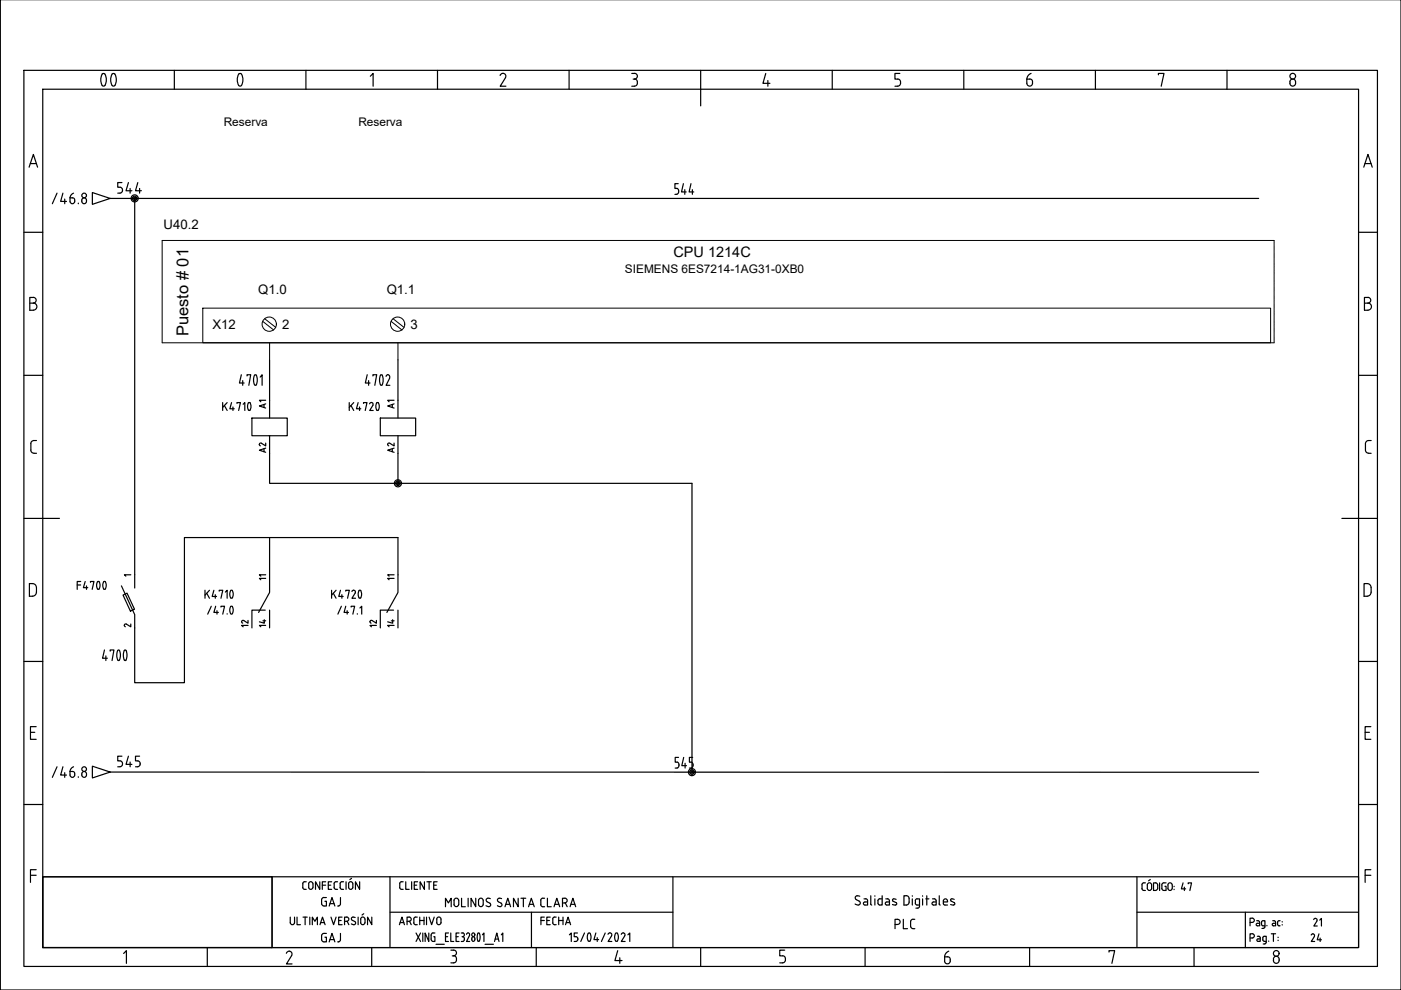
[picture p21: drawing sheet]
<svg xmlns="http://www.w3.org/2000/svg" width="297mm" height="210mm" viewBox="0 0 297 210" stroke-linecap="round" stroke-linejoin="round" font-family="sans-serif">
<defs><g id="words">
<g font-size="9.3">
<text x="16.6" y="20.8">00</text>
<text x="45.5" y="20.8">0</text>
</g>
<text font-size="5.7" x="24" y="42.3">544</text>
<g font-size="5.3">
<text x="142.2" y="42.3">544</text>
<text x="24" y="163.7">545</text>
<text x="142.2" y="164">545</text>
<text x="67.4" y="201.1">GAJ</text>
<text x="188.7" y="198.3">PLC</text>
</g>
<g font-size="4.9">
<text x="249.4" y="190.1">47</text>
<text x="67.4" y="193.3">GAJ</text>
<text x="281.5" y="197.6" transform="rotate(-90 281.5 197.6)">21</text>
</g>
<g font-size="4.4">
<text x="57.5" y="87.8" transform="rotate(-90 57.5 87.8)">A1</text>
<text x="84.7" y="87.8" transform="rotate(-90 84.7 87.8)">A1</text>
<text x="57.5" y="97" transform="rotate(-90 57.5 97)">A2</text>
<text x="84.7" y="97" transform="rotate(-90 84.7 97)">A2</text>
<text x="50.4" y="134.1">12</text>
<text x="54" y="134.1">14</text>
<text x="77.6" y="134.1">12</text>
<text x="81.1" y="134.1">14</text>
<text x="113.9" y="197.2">FECHA</text>
<text x="276.9" y="200.7">24</text>
</g>
<g font-size="4">
<text x="54" y="124.2">11</text>
<text x="81.1" y="124.2">11</text>
</g>
<g font-size="3.5">
<text x="39.9" y="71.3" transform="rotate(-90 39.9 71.3)">Puesto # 01</text>
<text x="25.4" y="134.1">2</text>
</g>
<g font-size="3.1">
<text x="142.8" y="54.6">CPU 1214C</text>
<text x="25.4" y="123.5">1</text>
</g>
<g font-size="2.8">
<text x="34.7" y="48.5">U40.2</text>
<text x="54.8" y="62.4">Q1.0</text>
<text x="82" y="62.4">Q1.1</text>
<text x="45" y="69.7">X12</text>
<text x="59.8" y="69.7">2</text>
<text x="87" y="69.7">3</text>
</g>
<g font-size="2.5">
<text x="47.4" y="26.6">Reserva</text>
<text x="76" y="26.6">Reserva</text>
<text x="132.5" y="57.9">SIEMENS 6ES7214-1AG31-0XB0</text>
</g>
</g></defs>
<g fill="none" stroke="#000" stroke-width=".25">
<path d="M.1 -.1v210h296.9v-210M5.1 14.9h286.9v190h-286.9zM9.1 18.9h278.9v182h-278.9zM37 14.9v4M64.9 14.9v4M78.5 16.2l.6-.6v2.7M92.8 14.9v4M106 16a.62 .62 0 0 1 .9-.4 .62 .62 0 0 1 .3 .9l-1.1 1.8h1.2M120.7 14.9v4M133.9 18.3h.6M133.9 15.6h.6M134.2 16.8h.3"/>
<path d="M134.5 15.6a.6 .6 0 0 1 .6 .6 .6 .6 0 0 1-.6 .6 .77 .77 0 0 1 .6 .7 .77 .77 0 0 1-.6 .8M148.6 14.9v7.6M162.4 15.6l-.6 2.1h1.4M162.8 17.1v1.2M176.5 14.9v4M189.7 18.3h.6M190.3 16.8a.77 .77 0 0 1 .6 .7 .77 .77 0 0 1-.6 .8M190.8 15.6h-1.1v1.2h.6M204.4 14.9v4M218.3 16.8a.73 .73 0 0 1 .6 .8 .73 .73 0 0 1-.8 .6l-.3-.3-.1-1.1h.6M218.6 15.6a1.37 1.37 0 0 0-.9 1.2M232.2 14.9v4"/>
<path d="M245.6 15.9v-.3h1.2l-.6 2.7M260.1 14.9v4M273.7 16.9a.68 .68 0 0 1 1 .6 .68 .68 0 0 1-1 .6l-.2-.7zM6.2 35.4l.9-2.7 .9 2.7M6.4 34.7h1.3M289.1 35.4l.9-2.7 .9 2.7M289.4 34.7h1.3M5.1 49.2h4M12.1 41l-1 2.2M13.3 41l-.4 1.7h1.2M13.7 42.2v1M14.8 41.9h.5a.57 .57 0 0 1 .5 .8 .57 .57 0 0 1-.9 .2z"/>
<path d="M15.6 41a1.13 1.13 0 0 0-.8 .9M16.6 43.1v.1M17.4 42.2a.55 .55 0 0 1 .8 0 .55 .55 0 0 1 0 .8 .55 .55 0 0 1-.8-.1zM19.6 40.8l3.8 1.3-3.8 1.2zM23.4 42.1h243.5M28.6 42.1v82.6M288 49.2h4M5.1 79.6h4M6.3 64.3h.8M7.1 63a.6 .6 0 0 1 .6 .7 .6 .6 0 0 1-.6 .6 .75 .75 0 0 1 .7 .7 .75 .75 0 0 1-.7 .8M7.1 63.1h-.8v2.7h.8M51.2 79.5l-.4 1.7h1"/>
<path d="M52.4 79.7v-.2h.8l-.4 2.2M54.4 79.6l.1 .8-.1 1.2M54.4 79.6l-.2-.1a1.71 1.71 0 0 0 0 2.2l.2-.1M55.2 80l.4-.5v2.2M57.2 76.3v8.6M77.9 79.5l-.4 1.7h1M79.1 79.7v-.2h.8l-.4 2.2M80.7 79.6l.2-.1a1.78 1.78 0 0 1 0 2.2 1.82 1.82 0 0 1-.2-2.1zM81.9 79.8a.43 .43 0 0 1 .6-.3 .43 .43 0 0 1 .1 .7l-.7 1.5h.8M84.4 76.3v8.6M288 79.6h4M289.3 64.3h.7"/>
<path d="M290 63a.6 .6 0 0 1 .6 .7 .6 .6 0 0 1-.6 .6 .75 .75 0 0 1 .8 .7 .75 .75 0 0 1-.8 .8h-.7v-2.7h.7M6.5 95.4a.67 .67 0 0 0 .7 .7h.5M6.5 94.1v1.3M7.7 93.4h-.5a.67 .67 0 0 0-.7 .7M47.2 85.4v1.6M47.6 86l.6 1M48.2 85.4l-1 1M49.1 85.4l-.4 1.3h1M49.4 86.3v.7M50.2 85.5v-.1h.8l-.4 1.6M51.5 80.7v1M51.5 85.7l.4-.3v1.6"/>
<path d="M53.4 88.6h7.5v3.8h-7.5zM57.2 96.1v6.4h89.5v61.2M74 85.4v1.6M74.4 86l.6 1M75 85.4l-1 1M75.9 85.4l-.3 1.3h.9M76.2 86.3v.7M77.1 85.5v-.1h.7l-.4 1.6M78.2 80.7v1M78.7 85.3a.37 .37 0 0 1 .4 .6M78.7 85.3l-.3 .3M79.1 85.9l-.7 1.1h.7"/>
<path d="M80.6 88.6h7.5v3.8h-7.5zM84.4 96.1v6.4M290.2 93.4a.67 .67 0 0 0-.7 .7v1.3a.67 .67 0 0 0 .7 .7M290.2 96.1h.5M290.2 93.4h.5M5.1 109.9h7.5M57.2 114v11.6l-2.4 4.3M284.5 109.9h7.5M7.7 124.5a.82 .82 0 0 0-.8-.8h-.7v2.7a1.17 1.17 0 0 0 1.4-.5l.1-.3M7.7 124.6v1M16.4 124h.7M17.1 123.3h-.7v1.7"/>
<path d="M18.1 123.3l-.4 1.3h.9M18.3 124.2v.8M19.2 123.5v-.2h.7l-.4 1.7M20.6 124.9h.4M20.7 124.9a1.18 1.18 0 0 1 .1-1.6l.2 .1a1.61 1.61 0 0 1 0 1.5M22 123.4h.4M22 124.9h.4M22 123.4a1.58 1.58 0 0 0 0 1.5M22.1 137.8l-.4 1.8h1.1M22.3 123.4a1.58 1.58 0 0 1 0 1.5M22.4 139.1v1M23.4 138.1v-.3h.8l-.4 2.3"/>
<path d="M25 137.9l.1-.1a1.78 1.78 0 0 1 0 2.3 1.82 1.82 0 0 1-.1-2.2zM25.7 124.2l2.9 6.1v14.5h10.5v-30.8h45.3v11.6l-2.4 4.3M26.1 126.2l.8-.4 1.6 3.4-.8 .4zM26.3 137.9l.2-.1a1.78 1.78 0 0 1 0 2.3 1.82 1.82 0 0 1-.2-2.2zM43.5 125.2v1.6M43.8 125.8l.6 1M44.4 125.2l-.9 1M44.8 128.5l-.8 1.7M45.3 125.2l-.3 1.3h.9M45.6 126.1v.7M45.7 128.5l-.4 1.4h1M46 129.5v.7"/>
<path d="M46.5 125.3v-.1h.7l-.4 1.6M46.8 128.7v-.2h.8l-.4 1.7M47.8 125.5l.4-.3v1.6M48.2 130.1v.1M48.9 128.6h.4M48.9 130.1h.4M48.9 125.2h.4M48.9 126.7h.4M48.9 128.6a1.58 1.58 0 0 0 0 1.5M48.9 125.2a1.58 1.58 0 0 0 0 1.5M49.3 128.6a1.58 1.58 0 0 1 0 1.5M49.3 125.2a1.58 1.58 0 0 1 0 1.5"/>
<path d="M70.3 125.2v1.6M70.7 125.8l.6 1M71.3 125.2l-1 1M72.2 125.2l-.4 1.3h1M72.4 128.5l-.8 1.7M72.5 126.1v.7M73.3 128.5l-.4 1.4h1M73.3 125.3v-.1h.8l-.4 1.6M73.6 129.5v.7M74.5 128.7v-.2h.7l-.4 1.7M74.6 125.4l.1-.1a.38 .38 0 0 1 .5-.1 .38 .38 0 0 1 .1 .5l-.7 1.1h.8M75.8 130.1v.1"/>
<path d="M76.2 125.2l.1-.1a1.18 1.18 0 0 1 0 1.7l-.2-.1a1.51 1.51 0 0 1 .1-1.5zM76.3 128.9l.4-.4v1.7M290.7 124.5a.82 .82 0 0 0-.8-.8h-.7v2.7a1.17 1.17 0 0 0 1.4-.5l.1-.3M290.7 124.6v1M5.1 140.2h4M6.5 155.3h.9M7.7 154.1h-1.2v2.7h1.2M288 140.2h4M289.4 155.3h1M290.6 154.1h-1.2v2.7h1.2M5.1 170.6h4M12.1 162.6l-1 2.2"/>
<path d="M13.3 162.6l-.4 1.7h1.2M13.7 163.8v1M14.8 163.6v.7a.52 .52 0 0 0 .7 .5 .52 .52 0 0 0 .3-.7M14.8 163.6h.5a.43 .43 0 0 1 .5 .5M15.6 162.6a1.13 1.13 0 0 0-.8 1M16.6 164.7v.1M17.3 164.1a.5 .5 0 0 1 .5-.5 .5 .5 0 0 1 .5 .5M17.3 164.1a.54 .54 0 0 0 .5 .7 .54 .54 0 0 0 .5-.7M19.6 162.4l3.8 1.3-3.8 1.2zM23.4 163.7h243.5M288 170.6h4M6.5 185.6h1.2"/>
<path d="M7.7 184.4h-1.2v2.7M9.1 185.9h48.6v15h-48.6zM9.1 185.9h278.9v15h-278.9zM57.7 185.9v15M61.5 194.5v1.1M61.5 195.6a.46 .46 0 0 0 .5 .5 .46 .46 0 0 0 .4-.5M62.4 194.5v1.1M63 194.5v1.6h.7M64.2 194.5h.9M64.7 194.5v1.6M64.9 187h-.5a1.44 1.44 0 0 0-.2 1.4l.7 .2M65.4 187.4a.46 .46 0 0 1 .5-.5 .46 .46 0 0 1 .4 .5"/>
<path d="M65.5 187.4v.7M65.7 194.5v1.6M66.2 196.1v-1.6l.6 .8 .5-.8v1.6M66.4 187.4l-.1 .7a.46 .46 0 0 1-.4 .5 .46 .46 0 0 1-.5-.5M67.8 187v1.6l-.9-1.6v1.6M67.8 196.1l.6-1.6 .5 1.6M68.3 187.7h.8M69.1 187h-.8v1.6M69.6 187.7h.5M70.2 194.5l.5 1.6 .6-1.6M70.3 187h-.7v1.6h.7M70.9 187.4v.8"/>
<path d="M71.6 187h-.6l-.2 .3M72.1 187.4v.8M72.5 194.5h-.7v1.6h.7M72.8 187h-.5l-.2 .3M73.4 187v1.6M73.5 194.4a.46 .46 0 0 1 .5 .5 .46 .46 0 0 1-.5 .4M73.5 194.5h-.4v1.6M73.9 187.4a.46 .46 0 0 1 .5-.5 .46 .46 0 0 1 .4 .5M73.9 187.4v.7M74.5 186.2l-.3 .3M74.8 187.4v.7M74.9 194.5h.4"/>
<path d="M74.9 194.4l-.4 .3 .2 .4M75.2 195.4l.2 .4-.4 .3M75.9 194.5v1.6M76.2 187v1.6l-.8-1.6v1.6M76.5 195.6a.46 .46 0 0 0 .4 .5 .46 .46 0 0 0 .5-.5M76.5 195.6v-.7a.46 .46 0 0 1 .4-.5 .46 .46 0 0 1 .5 .5v.7M77.1 193.7l-.3 .3M78.8 194.5v1.6l-.9-1.6v1.6M82.7 193.4h60M82.7 185.9v15M84.7 196.1l.5-1.6 .6 1.6M84.8 195.6h.8"/>
<path d="M85.1 186.9l-.2 .1a1.44 1.44 0 0 0-.1 1.4l.3 .2M85.2 188.6h.3M85.2 187h.3M86 187v1.6h.7M86.3 195.3h.4M86.7 194.4a.46 .46 0 0 1 .5 .5 .46 .46 0 0 1-.5 .4M86.7 194.5h-.4v1.6M86.8 195.3l.4 .8M87.3 187v1.6M87.8 187.7h.6M88.1 194.4l-.2 .1a1.44 1.44 0 0 0-.1 1.4l.7 .2M88.1 194.5h.4"/>
<path d="M88.2 197.8l1 1.8M88.5 187h-.7v1.6h.7M89 194.5v1.6M89 195.2h.9M89.2 197.8l-1 1.8M89.6 197.8v1.8M89.9 194.5v1.6M90 187v1.6l-.9-1.6v1.6M90.4 194.5v1.6M90.5 187h.9M90.9 197.8v1.8l-.8-1.8v1.8M91 194.5l.5 1.6 .6-1.6"/>
<path d="M91 187v1.6M92 187.7h.5M92.2 197.8l-.6 .1a1.54 1.54 0 0 0 0 1.6l.6 .1v-1h-.2M92.6 195.6a.46 .46 0 0 0 .4 .5 .46 .46 0 0 0 .5-.5M92.6 195.6v-.7a.46 .46 0 0 1 .4-.5 .46 .46 0 0 1 .5 .5v.7M92.7 187h-.7v1.6h.7M94.5 192.2v-1.7l.6 .9 .6-.9v1.7M94.5 198.6h.4M95.1 197.8h-.6v1.8h.6M95.6 197.8v1.8h.6M96.3 190.7a.5 .5 0 0 1 .6-.3 .5 .5 0 0 1 .3 .5v.8a.49 .49 0 0 1-.4 .5 .49 .49 0 0 1-.5-.5zM96.7 198.6h.5"/>
<path d="M97.3 197.8h-.6v1.8h.6M97.8 197.8h.3a.4 .4 0 0 1 .4 .4 .4 .4 0 0 1-.4 .4M97.9 190.5v1.7h.8M98 198.6a.51 .51 0 0 1 .5 .4 .51 .51 0 0 1-.4 .6h-.3M98.9 198.1l.3-.3a.39 .39 0 0 1 .3 .6M99.3 190.5v1.7M99.5 198.4l-.6 1.2h.7M100.2 198.7a.45 .45 0 0 1 .5 .4 .45 .45 0 0 1-.5 .4l-.2-.5zM100.9 190.5v1.7l-1-1.7v1.7M101.3 197.9h.3M101.3 199.5h.3M101.3 197.9a2.06 2.06 0 0 0 0 1.6"/>
<path d="M101.5 190.7a.5 .5 0 0 1 .6-.3 .5 .5 0 0 1 .4 .5v.8a.5 .5 0 0 1-.5 .5 .5 .5 0 0 1-.5-.5zM101.6 197.9a2.06 2.06 0 0 1 0 1.6M102.3 198.2l.3-.4v1.8M103 192l.6 .2M103.3 191.2l.7 .6v.3l-.3 .1M104 190.5a.47 .47 0 0 0-.7 0 .47 .47 0 0 0 0 .7M104.8 199.6l.5-1.8 .5 1.8M105 199.1h.7M106.3 198.2l.3-.4v1.8M106.3 190.5a.47 .47 0 0 0-.6 0 .47 .47 0 0 0 0 .7l.5 .3a.44 .44 0 0 1 .1 .6 .44 .44 0 0 1-.7 0l-.1-.1M107.1 192.2l.6-1.7 .6 1.7M107.2 191.7h.9"/>
<path d="M109.9 190.5v1.7l-1-1.7v1.7M110.5 190.5h1M111 190.5v1.7M112.1 192.2l.6-1.7 .6 1.7M112.2 191.7h.9M112.7 193.4v7.5M114.6 191.8l.3 .4h.2M115.5 190.5l-.4-.1-.4 .3v1.1M116.1 190.5v1.7h.8M117.5 192.2l.6-1.7 .6 1.7M117.6 191.7h.9M119.3 191.4h.5"/>
<path d="M119.8 190.4a.5 .5 0 0 1 .5 .5 .5 .5 0 0 1-.5 .5M119.8 190.5h-.5v1.7M119.9 191.4l.4 .8M120.7 198.2l.4-.4v1.8M120.9 192.2l.6-1.7 .6 1.7M121 191.7h.9M122.1 198.6a.5 .5 0 0 1 .4 .5 .5 .5 0 0 1-.4 .5h-.4M123.9 197.8l-.8 1.8M124.7 197.9l.2-.1a1.23 1.23 0 0 1 0 1.8h-.1a1.44 1.44 0 0 1-.1-1.7zM126.3 197.8l-.4 1.4h1M126.6 198.8v.8M128.3 197.8l-.8 1.8"/>
<path d="M128.9 198.1a.41 .41 0 0 1 .5-.3 .41 .41 0 0 1 .3 .6l-.8 1.2h.8M130.5 197.9a1.68 1.68 0 0 0 0 1.6M130.5 197.9l.2-.1a1.23 1.23 0 0 1 0 1.8l-.2-.1M131.7 198.1l.1-.2a.4 .4 0 0 1 .5 0 .4 .4 0 0 1 .2 .5l-.8 1.2h.8M133.1 198.2l.4-.4v1.8M142.7 185.9v15M182.3 190a.51 .51 0 0 0-.8 0 .51 .51 0 0 0 .1 .7l.6 .4a.49 .49 0 0 1 0 .7 .49 .49 0 0 1-.7 0l-.2-.1M183.2 190.6h.6l.1 .3M183.9 191v.9h-.5a.33 .33 0 0 1-.3-.3 .33 .33 0 0 1 .3-.4h.5M184.6 189.9v1.8l.2 .2M185.5 189.9v.1M185.5 190.6v1.3"/>
<path d="M187 189.9v2h-.5l-.3-.2-.1-.7M187 190.6h-.7l-.2 .3M187.8 190.6h.6l.2 .3M188.6 191v.9h-.6a.33 .33 0 0 1-.3-.3 .33 .33 0 0 1 .3-.4h.6M189.2 191.8l.6 .1M189.4 191.1l.7 .4v.2l-.3 .2M190 190.7l-.7-.1-.1 .3 .1 .2M191.7 189.9h.4a.6 .6 0 0 1 .7 .6v.8a.6 .6 0 0 1-.7 .6h-.4zM193.4 189.9v.1M193.4 190.6v1.3M194.1 190.9l.2-.3h.7v1.6l-.4 .3M194.1 191.5l.2 .3 .7 .1"/>
<path d="M194.1 191v.5M195.6 189.9v.1M195.6 190.6v1.3M196.3 190.6h.6M196.5 189.9v2M197.7 190.6h.6l.2 .3M198.5 191v.9h-.6a.33 .33 0 0 1-.3-.3 .33 .33 0 0 1 .3-.4h.6M199.1 189.9v1.8l.2 .2M200 191.2h.9a.46 .46 0 0 0-.3-.6 .46 .46 0 0 0-.6 .4l.2 .8 .7 .1M201.7 191.1l.6 .3M201.8 190.6l-.3 .1 .2 .3M201.8 190.6l.5 .1"/>
<path d="M202.3 191.3l.1 .2-.1 .3h-.7M241.1 185.9v15M241.1 193.4h46.9M242.5 187.2h-.2a1.44 1.44 0 0 0-.1 1.4l.7 .2M242.5 187.2h.4M243.3 188.3a.46 .46 0 0 0 .4 .5 .46 .46 0 0 0 .5-.5M243.3 188.4v-.8a.46 .46 0 0 1 .4-.4 .46 .46 0 0 1 .5 .4v.8M243.9 186.5l-.4 .2M245 187.2h.2a1.11 1.11 0 0 1 0 1.5l-.2 .1M245 187.2h-.4v1.6h.4M245.9 187.2v1.6M246.3 187.6v.8"/>
<path d="M246.8 187.2l-.4 .2-.1 .2M246.8 187.2h.4M247 187.9h.2v.9l-.7-.1-.2-.4M247.6 188.3a.46 .46 0 0 0 .5 .5 .46 .46 0 0 0 .4-.5M248.5 187.6a.46 .46 0 0 0-.4-.4 .46 .46 0 0 0-.5 .4v.8M264 193.4v7.5M265 198.9h.5a.44 .44 0 0 0 .4-.5 .44 .44 0 0 0-.4-.4h-.5v1.6M265 195.6h.5a.44 .44 0 0 0 .4-.5 .44 .44 0 0 0-.4-.4h-.5v1.6M266.4 195.2h.3M266.6 198.5l.4 .1 .2 .2v.8h-.5M266.7 199.1l-.2 .2 .2 .3M266.7 195.2l.3 .3"/>
<path d="M266.7 199.1h.5M267.1 195.5v.8l-.7-.1 .1-.4h.6M267.6 196.8h.3M267.7 199.3l.4 .3M267.7 199.3l.1-.6 .7-.2v1.3M268.1 199.6h.4M268.2 196.5l-.3 .3M268.2 196.3l-.7-.2v-.6l.1-.2 .6-.1v1.3M268.4 199.8l-.1 .3h-.5M268.6 196.2v.1M269 199.5v.1M269.5 198h1"/>
<path d="M269.8 195.2l.6 .2 .1 .9h-.6l-.2-.3 .2-.2h.6M270 198v1.6M271 198.7v.1M271 199.3v.1M271.4 195.2l-.5 .2v.6l.1 .3h.4M271.9 195.4v.1M271.9 196v.1M289.4 185.6h1.2M290.6 184.4h-1.2v2.7M26.2 202.2l.6-.6v2.7M43.9 200.9v4M60.7 202.1a.61 .61 0 0 1 .8-.4 .61 .61 0 0 1 .3 .9"/>
<path d="M61.8 202.6l-1.1 1.8h1.2M78.8 200.9v4M92.4 200.2h1.8M95.6 201.5h.6M95.9 202.7h.3M96.2 201.4a.6 .6 0 0 1 .6 .6 .6 .6 0 0 1-.6 .6M96.2 202.6a.6 .6 0 0 1 .6 .6M96.8 203.3a.69 .69 0 0 1-.6 .8h-.6M102.8 200.2h1.8M113.7 200.9v4M131 201.6l-.6 2.1h1.5M131.4 203.1v1.2"/>
<path d="M148.6 200.9v4M165.3 204.1h.6M165.9 202.6a.6 .6 0 0 1 .6 .6M166.4 201.5h-1.1v1.2h.6M166.5 203.3a.69 .69 0 0 1-.6 .8M183.4 200.9v4M200.9 202.9a.73 .73 0 0 1 .6 .8 .73 .73 0 0 1-.9 .6l-.3-.5M200.9 202.9h-.6v.9M201.2 201.7a1.37 1.37 0 0 0-.9 1.2M218.3 200.9v4M235.1 201.9v-.3h1.2l-.6 2.7M253.2 200.9v4"/>
<path d="M270 203.4a.6 .6 0 0 1 .6-.7 .6 .6 0 0 1 .6 .7M270 203.4a.62 .62 0 0 0 .4 .8 .62 .62 0 0 0 .8-.6M271.2 203.4v.3"/>
<circle cx="274.1" cy="16.2" r=".6"/>
<circle cx="17.8" cy="41.4" r=".5"/>
<circle cx="84.4" cy="102.5" r=".75"/>
<circle cx="84.4" cy="102.5" r=".48"/>
<circle cx="84.4" cy="102.5" r=".24"/>
<circle cx="17.8" cy="163.1" r=".5"/>
<circle cx="100.3" cy="198.2" r=".36"/>
<circle cx="270.6" cy="202.1" r=".6"/>
</g>
<g fill="none" stroke="#000" stroke-width=".21">
<path d="M270.1 51.1v-.1h-235.7v21.7h235.7v-.2M270.1 51.2v.2M270.1 51.5v.2M270.1 51.8v.2M270.1 52.1v.2M270.1 52.4v.2M270.1 52.7v.2M270.1 53v.2M270.1 53.3v.2M270.1 53.6v.2M270.1 53.9v.2M270.1 54.2v.2"/>
<path d="M270.1 54.5v.2M270.1 54.8v.2M270.1 55.1v.2M270.1 55.4v.2M270.1 55.7v.2M270.1 56v.2M270.1 56.3v.2M270.1 56.6v.2M270.1 56.9v.2M270.1 57.2v.2M270.1 57.5v.2M270.1 57.8v.2"/>
<path d="M270.1 58.1v.2M270.1 58.4v.2M270.1 58.7v.2M270.1 59v.2M270.1 59.3v.2M270.1 59.6v.2M270.1 59.9v.2M43 65.3h226.4v7.4h-226.4zM55.7 68.1l2.3 1.9M56.1 67.6l2.4 1.8M57.2 72.7v3.6M82.9 68.1l2.3 1.9"/>
<path d="M83.3 67.6l2.4 1.8M84.4 72.7v3.6M270.1 60.2v.2M270.1 60.5v.2M270.1 60.8v.2M270.1 61.1v.2M270.1 61.4v.2M270.1 61.7v.2M270.1 62v.2M270.1 62.3v.2M270.1 62.6v.2M270.1 62.9v.2"/>
<path d="M270.1 63.2v.2M270.1 63.5v.2M270.1 63.8v.2M270.1 64.1v.2M270.1 64.4v.2M270.1 64.7v.2M270.1 65v.2M270.1 65.3v.2M270.1 65.6v.2M270.1 65.9v.2M270.1 66.2v.2M270.1 66.5v.2"/>
<path d="M270.1 66.8v.2M270.1 67.1v.2M270.1 67.4v.2M270.1 67.7v.2M270.1 68v.2M270.1 68.3v.2M270.1 68.6v.2M270.1 68.9v.2M270.1 69.2v.2M270.1 69.5v.2M270.1 69.8v.2M270.1 70.1v.2"/>
<path d="M270.1 70.4v.2M270.1 70.7v.2M270.1 71v.2M270.1 71.3v.2M270.1 71.6v.2M270.1 71.9v.2M270.1 72.2v.2"/>
<circle cx="57.1" cy="68.7" r="1.51"/>
<circle cx="84.3" cy="68.7" r="1.51"/>
</g>
<use href="#words"/>
</svg>
